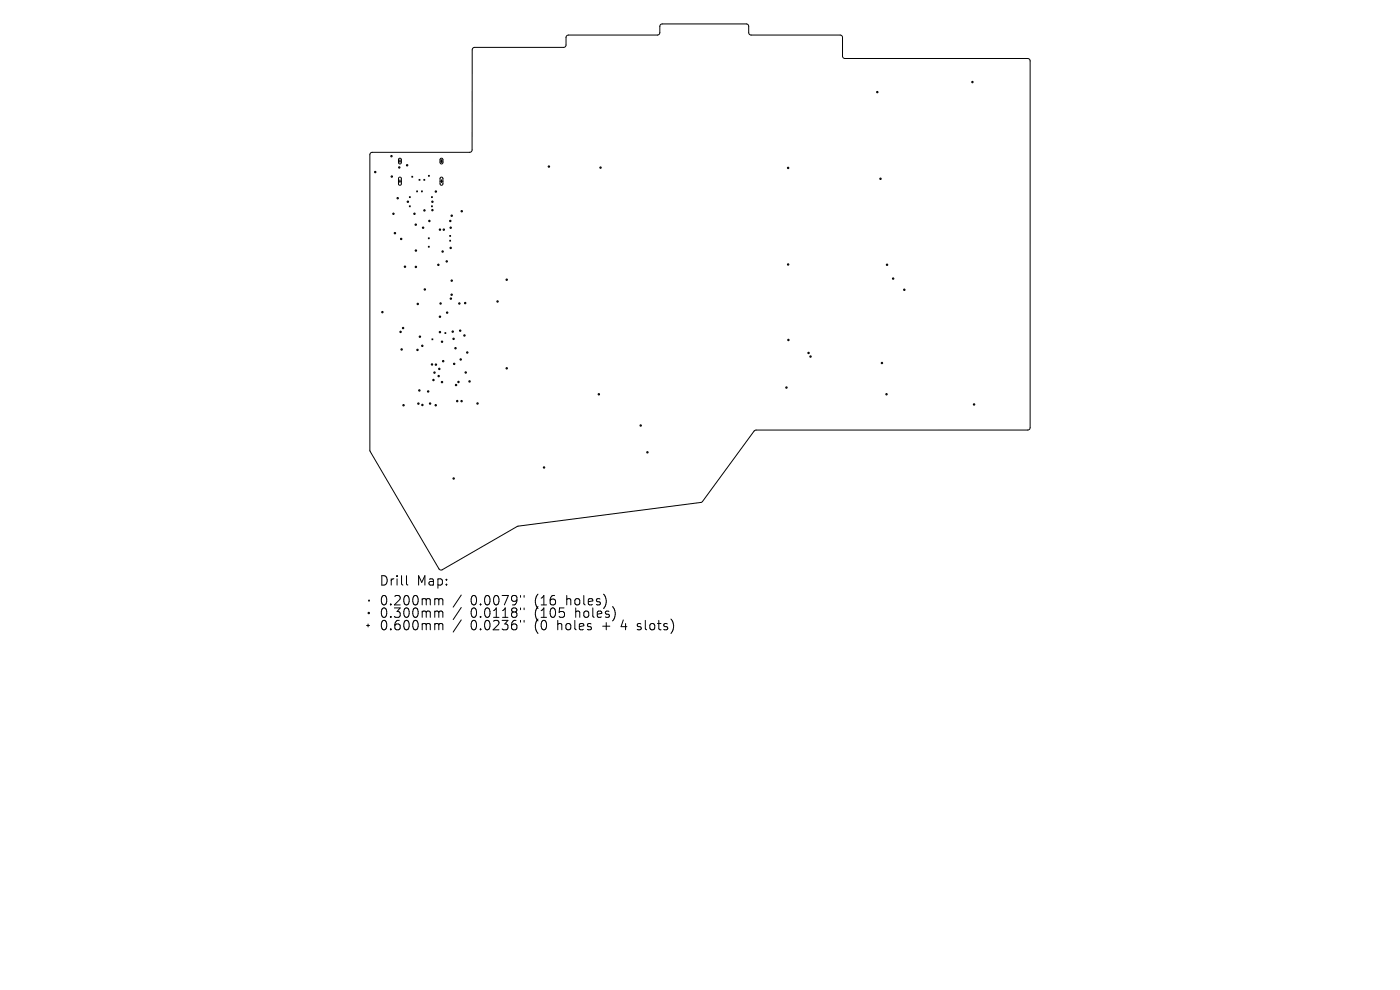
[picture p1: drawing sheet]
<svg xmlns="http://www.w3.org/2000/svg" width="297mm" height="210mm" viewBox="0 0 297 210" stroke-linecap="round" stroke-linejoin="round" font-family="sans-serif">
<defs><g id="words">
<g font-size="2.8">
<text x="80.4" y="124.5">Drill</text>
<text x="88.4" y="124.5">Map:</text>
<text x="80.4" y="128.7">0.200mm</text>
<text x="80.4" y="131.3">0.300mm</text>
<text x="99.8" y="128.7">0.0079&quot;</text>
<text x="99.8" y="131.3">0.0118&quot;</text>
<text x="113.6" y="128.7">(16</text>
<text x="113.6" y="131.3">(105</text>
<text x="120.4" y="128.7">holes)</text>
<text x="122.3" y="131.3">holes)</text>
<text x="80.4" y="134">0.600mm</text>
<text x="99.8" y="134">0.0236&quot;</text>
<text x="113.6" y="134">(0</text>
<text x="118.5" y="134">holes</text>
<text x="128.2" y="134">+</text>
<text x="132.4" y="134">4</text>
<text x="136.1" y="134">slots)</text>
</g>
</g></defs>
<g fill="none" stroke="#000" stroke-width=".21">
<path d="M84.5 34.2h.6M84.5 38.4h.6M84.6 33.6h.3l.2 .2v.7l-.2 .3-.4-.2zM84.6 37.7l.3-.1 .2 .2v1.3l-.2 .2-.4-.2zM84.8 33.9v.6M84.8 38.1v.6M87.4 37.4l.2 .2M87.6 37.4l-.2 .2M88.9 38l.2 .3M89.1 38l-.2 .3M89.9 38l.2 .3M90.1 38l-.2 .3"/>
<path d="M90.9 37.2l.2 .2M91.1 37.2l-.2 .2M93.4 34.2h.6M93.4 38.4h.6M93.4 33.6h.3l.3 .2v.7l-.3 .3-.3-.2zM93.4 37.7l.4-.1 .2 .2v1.3l-.3 .2-.3-.2zM93.7 33.9v.6M93.7 38.1v.6M86.8 41.7l.2 .2M86.8 43.7l.2 .2M87 41.7l-.2 .2M87 43.7l-.2 .2"/>
<path d="M88.4 40.5l.2 .2M88.6 40.5l-.2 .2M89.4 40.5l.2 .2M89.6 40.5l-.2 .2M90.9 50.4l.2 .3M90.9 52.2l.2 .2M91.1 50.4l-.2 .3M91.1 52.2l-.2 .2M91.5 43.7l.2 .2M91.5 41.7l.2 .2M91.7 41.7l-.2 .2M91.7 43.7l-.2 .2"/>
<path d="M95.4 49.9l.2 .2M95.4 51l.2 .2M95.6 49.9l-.2 .2M95.6 51l-.2 .2M91.6 71.9l.2 .2M91.8 71.9l-.2 .2M94.4 70.6l.2 .2M94.6 70.6l-.2 .2M218.5 90.7l-.1 .4-.4 .1h-57.7l-.3 .2-11.2 15.1-38.9 5.1-16.1 9.3h-.4l-14.9-25.3v-63l.5-.3h20.6l.4-.1 .2-.4v-21.2l.1-.4 .3-.1h19l.4-.4 .1-1.9 .4-.4h19l.4-.3 .1-1.6 .4-.4h17.9l.5 .3 .1 1.7 .4 .3 19.1 .1 .3 .4v4.1l.5 .4 39 .1 .3 .4v77.8M77.8 132.7h.6M78.1 132.4v.6M78.2 127.3l.2 .2"/>
<path d="M78.4 127.3l-.2 .2M86.2 122.1v1.7l.3 .3M92.5 127l.5 .1 .1 .2M92.5 129.6l.5 .1 .1 .2M92.5 132.3l.5 .1 .1 .2M93.1 127.3l.3-.3 .5 .1v1.2M93.1 127.3v1M93.1 129.9v1.1M93.1 132.6v1M93.1 129.9l.3-.3 .5 .1v1.3M93.1 132.6l.3-.3 .5 .1v1.2M97.9 126.2l-1.8 2.6"/>
<path d="M97.9 128.9l-1.8 2.5M97.9 131.5l-1.8 2.6M110.4 126.3v.4M110.4 129v.3M110.4 131.6v.4M111.2 126.3v.4M111.2 129v.3M111.2 131.6v.4M135.2 133.5l.2 .1M135.3 132.4v.4"/>
<circle cx="186.1" cy="19.5" r=".15"/>
<circle cx="206.3" cy="17.4" r=".15"/>
<circle cx="79.6" cy="36.5" r=".15"/>
<circle cx="83" cy="33.1" r=".15"/>
<circle cx="83.1" cy="37.5" r=".15"/>
<circle cx="84.7" cy="35.5" r=".15"/>
<circle cx="86.4" cy="35.1" r=".15"/>
<circle cx="116.4" cy="35.3" r=".15"/>
<circle cx="127.4" cy="35.6" r=".15"/>
<circle cx="167.2" cy="35.6" r=".15"/>
<circle cx="186.8" cy="37.9" r=".15"/>
<circle cx="83.5" cy="45.3" r=".15"/>
<circle cx="83.8" cy="49.5" r=".15"/>
<circle cx="84.4" cy="42" r=".15"/>
<circle cx="85.1" cy="50.7" r=".15"/>
<circle cx="85.9" cy="56.6" r=".15"/>
<circle cx="86.5" cy="42.8" r=".15"/>
<circle cx="87.9" cy="45.3" r=".15"/>
<circle cx="88.2" cy="47.7" r=".15"/>
<circle cx="88.2" cy="56.6" r=".15"/>
<circle cx="88.2" cy="53.2" r=".15"/>
<circle cx="89.8" cy="48.3" r=".15"/>
<circle cx="90" cy="44.6" r=".15"/>
<circle cx="91.1" cy="46.9" r=".15"/>
<circle cx="91.7" cy="42.8" r=".15"/>
<circle cx="91.7" cy="44.6" r=".15"/>
<circle cx="92.5" cy="40.6" r=".15"/>
<circle cx="93" cy="56.2" r=".15"/>
<circle cx="93.3" cy="48.7" r=".15"/>
<circle cx="93.9" cy="53.4" r=".15"/>
<circle cx="94.1" cy="48.7" r=".15"/>
<circle cx="94.8" cy="55.4" r=".15"/>
<circle cx="95.5" cy="46.9" r=".15"/>
<circle cx="95.6" cy="48.3" r=".15"/>
<circle cx="95.6" cy="52.6" r=".15"/>
<circle cx="95.8" cy="45.8" r=".15"/>
<circle cx="95.8" cy="59.5" r=".15"/>
<circle cx="98" cy="44.8" r=".15"/>
<circle cx="107.5" cy="59.3" r=".15"/>
<circle cx="167.2" cy="56.1" r=".15"/>
<circle cx="188.2" cy="56.2" r=".15"/>
<circle cx="189.5" cy="59.1" r=".15"/>
<circle cx="81.1" cy="66.2" r=".15"/>
<circle cx="85" cy="70.4" r=".15"/>
<circle cx="85.2" cy="74.1" r=".15"/>
<circle cx="85.5" cy="69.6" r=".15"/>
<circle cx="88.6" cy="74.2" r=".15"/>
<circle cx="88.6" cy="64.5" r=".15"/>
<circle cx="89.1" cy="71.4" r=".15"/>
<circle cx="89.6" cy="73.4" r=".15"/>
<circle cx="90.1" cy="61.4" r=".15"/>
<circle cx="91.6" cy="77.3" r=".15"/>
<circle cx="92.2" cy="79" r=".15"/>
<circle cx="92.5" cy="77.3" r=".15"/>
<circle cx="93.1" cy="79.8" r=".15"/>
<circle cx="93.2" cy="78.3" r=".15"/>
<circle cx="93.3" cy="67.2" r=".15"/>
<circle cx="93.3" cy="70.5" r=".15"/>
<circle cx="93.5" cy="64.4" r=".15"/>
<circle cx="93.8" cy="72.5" r=".15"/>
<circle cx="94" cy="76.6" r=".15"/>
<circle cx="94.9" cy="66.3" r=".15"/>
<circle cx="95.6" cy="63.3" r=".15"/>
<circle cx="95.8" cy="62.5" r=".15"/>
<circle cx="96" cy="70.3" r=".15"/>
<circle cx="96.2" cy="71.9" r=".15"/>
<circle cx="96.4" cy="77.2" r=".15"/>
<circle cx="96.6" cy="73.9" r=".15"/>
<circle cx="97.4" cy="64.4" r=".15"/>
<circle cx="97.6" cy="70.1" r=".15"/>
<circle cx="97.7" cy="76.2" r=".15"/>
<circle cx="98.5" cy="71.2" r=".15"/>
<circle cx="98.7" cy="64.3" r=".15"/>
<circle cx="98.8" cy="79" r=".15"/>
<circle cx="99.1" cy="74.8" r=".15"/>
<circle cx="105.6" cy="64" r=".15"/>
<circle cx="107.5" cy="78.1" r=".15"/>
<circle cx="167.3" cy="72.1" r=".15"/>
<circle cx="171.5" cy="74.9" r=".15"/>
<circle cx="171.9" cy="75.6" r=".15"/>
<circle cx="187.1" cy="77" r=".15"/>
<circle cx="191.8" cy="61.5" r=".15"/>
<circle cx="85.6" cy="86" r=".15"/>
<circle cx="88.8" cy="85.6" r=".15"/>
<circle cx="89" cy="82.8" r=".15"/>
<circle cx="89.6" cy="85.9" r=".15"/>
<circle cx="90.8" cy="83" r=".15"/>
<circle cx="91.2" cy="85.6" r=".15"/>
<circle cx="92" cy="80.6" r=".15"/>
<circle cx="92.4" cy="86" r=".15"/>
<circle cx="93.8" cy="81.1" r=".15"/>
<circle cx="96.8" cy="81.7" r=".15"/>
<circle cx="97" cy="85.1" r=".15"/>
<circle cx="97.3" cy="81" r=".15"/>
<circle cx="97.9" cy="85.1" r=".15"/>
<circle cx="99.6" cy="80.9" r=".15"/>
<circle cx="101.3" cy="85.6" r=".15"/>
<circle cx="115.4" cy="99.2" r=".15"/>
<circle cx="127" cy="83.6" r=".15"/>
<circle cx="135.9" cy="90.3" r=".15"/>
<circle cx="137.3" cy="96" r=".15"/>
<circle cx="166.8" cy="82.2" r=".15"/>
<circle cx="188.1" cy="83.6" r=".15"/>
<circle cx="206.6" cy="85.8" r=".15"/>
<circle cx="96.2" cy="101.5" r=".15"/>
<circle cx="78.2" cy="130" r=".15"/>
</g>
<use href="#words"/>
</svg>
